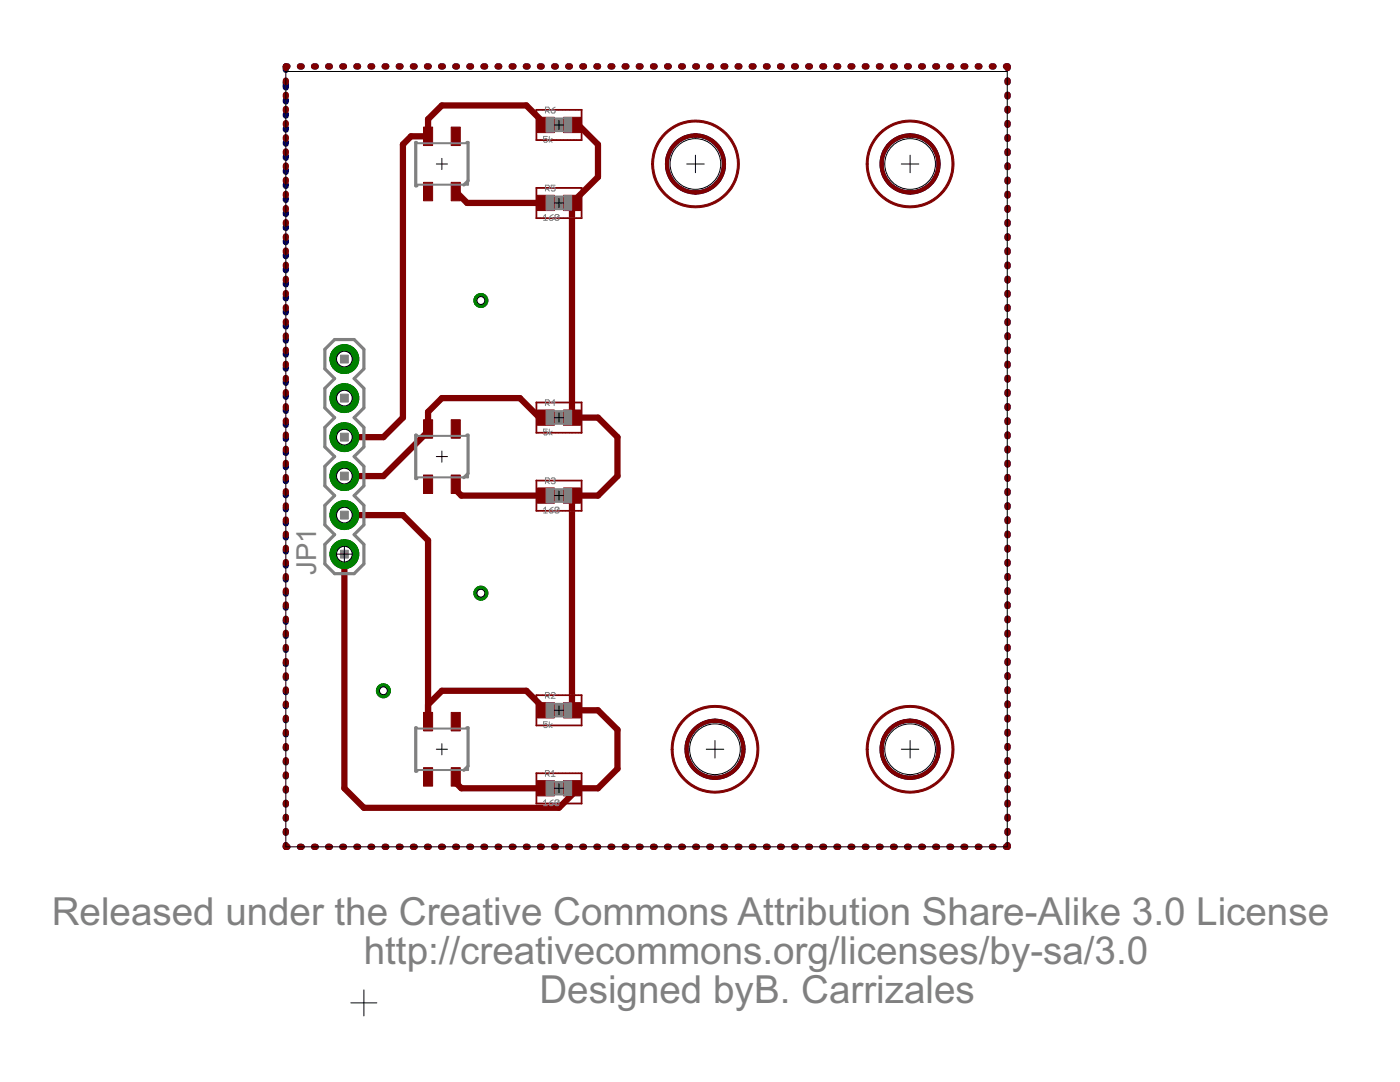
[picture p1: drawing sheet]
<svg xmlns="http://www.w3.org/2000/svg" width="279mm" height="216mm" viewBox="0 0 279 216" stroke-linecap="round" stroke-linejoin="round" font-family="sans-serif">
<defs><g id="words">
<g font-size="8.6" fill="#808080">
<text x="10.3" y="184.5">Released under the Creative Commons Attribution Share-Alike 3.0 License</text>
<text x="72.6" y="192.3">http://creativecommons.org/licenses/by-sa/3.0</text>
<text x="107.7" y="200.1">Designed by:B. Carrizales</text>
</g>
<text font-size="6.1" fill="#808080" x="63.1" y="114.7" transform="rotate(-90 63.1 114.7)">JP1</text>
</g></defs>
<g fill="#000080" stroke="#000080" stroke-width=".2">
<path d="M142.5 143.6a6 6 0 0 1 6.2 5.9 6 6 0 0 1-6.2 5.9l-.1-.1 .1-.4a5.4 5.4 0 0 0 5.6-5.4 5.4 5.4 0 0 0-5.6-5.4l-.1-.2z" fill-rule="evenodd"/>
<path d="M138.6 145.1a5.7 5.7 0 0 1 4.3-1.5l.1 .2-.1 .3a5.4 5.4 0 0 0-5.6 5.4 5.4 5.4 0 0 0 5.6 5.4l.1 .2-.1 .3a6 6 0 0 1-5.8-3.6 6 6 0 0 1 1.5-6.7z" fill-rule="evenodd"/>
<path d="M138.5 26.9l.1-.1a6 6 0 0 1 6.2 5.9 6 6 0 0 1-6.2 6l-.1-.2 .1-.4a5.4 5.4 0 0 0 5.6-5.4 5.4 5.4 0 0 0-5.6-5.4z" fill-rule="evenodd"/>
<path d="M134.7 28.3a5.6 5.6 0 0 1 4.3-1.5l.1 .2-.1 .3a5.4 5.4 0 0 0-5.6 5.4 5.4 5.4 0 0 0 5.6 5.4l.1 .2-.1 .4a6 6 0 0 1-5.8-3.7 6 6 0 0 1 1.5-6.7z" fill-rule="evenodd"/>
<path d="M181.4 143.6a6 6 0 0 1 6.2 5.9 6 6 0 0 1-6.2 5.9l-.1-.1 .1-.4a5.4 5.4 0 0 0 5.6-5.4 5.4 5.4 0 0 0-5.6-5.4l-.1-.2z" fill-rule="evenodd"/>
<path d="M177.5 145.1a5.7 5.7 0 0 1 4.3-1.5l.1 .2-.1 .3a5.4 5.4 0 0 0-5.5 5.4 5.4 5.4 0 0 0 5.5 5.4l.1 .2-.1 .3a6 6 0 0 1-5.7-3.6 6 6 0 0 1 1.4-6.7z" fill-rule="evenodd"/>
<path d="M181.4 26.9v-.1a6 6 0 0 1 6.2 5.9 6 6 0 0 1-6.2 6l-.1-.2 .1-.4a5.4 5.4 0 0 0 5.6-5.4 5.4 5.4 0 0 0-5.6-5.4z" fill-rule="evenodd"/>
<path d="M177.5 28.3a5.6 5.6 0 0 1 4.3-1.5l.1 .2-.1 .3a5.4 5.4 0 0 0-5.5 5.4 5.4 5.4 0 0 0 5.5 5.4l.1 .2-.1 .4a6 6 0 0 1-5.7-3.7 6 6 0 0 1 1.4-6.7z" fill-rule="evenodd"/>
</g>
<g fill="none" stroke="#000080" stroke-width="1.2">
<path d="M57 16.4v1.1M57 19.9v.4M57.4 13.3h-.4v.6M59.9 13.3h.3M62.7 13.3h.3M65.5 13.3h.3M68.3 13.3h.3M71.1 13.3h.4M74 13.3h.3M76.8 13.3h.3M79.6 13.3h.3M82.4 13.3h.3"/>
<path d="M85.2 13.3h.4M88 13.3h.4M90.9 13.3h.3M93.7 13.3h.3M96.5 13.3h.3M99.3 13.3h.3M102.1 13.3h.4M104.9 13.3h.4M107.8 13.3h.3M110.6 13.3h.3M113.4 13.3h.3M116.2 13.3h.3"/>
<path d="M119 13.3h.4M121.9 13.3h.3M124.7 13.3h.3M127.5 13.3h.3M130.3 13.3h.3M133.1 13.3h.4M136 13.3h.3M138.8 13.3h.3M141.6 13.3h.3M144.4 13.3h.3M147.2 13.3h.4M150 13.3h.4"/>
<path d="M152.9 13.3h.3M155.7 13.3h.3M158.5 13.3h.3M161.3 13.3h.3M164.1 13.3h.4M166.9 13.3h.4M169.8 13.3h.3M172.6 13.3h.3M175.4 13.3h.3M178.2 13.3h.3M181 13.3h.4M183.9 13.3h.3"/>
<path d="M186.7 13.3h.3M189.5 13.3h.3M192.3 13.3h.3M195.1 13.3h.4M198 13.3h.3M200.8 13.3h.3v.3M201.1 16.1v.3M201.1 18.9v.3M57 22.8v.3M57 25.6v.3M57 28.4v.3M57 31.2v.3"/>
<path d="M57 34v.3M57 36.8v.3M57 39.6v.3M201.1 21.7v.4M201.1 24.6v.3M201.1 27.4v.3M201.1 30.2v.3M201.1 33v.4M201.1 35.9v.3M201.1 38.7v.3M57 42.4v.3M57 45.2v.3"/>
<path d="M57 48v.3M57 50.8v.3M57 53.6v.3M57 56.4v.3M57 59.2v.3M201.1 41.5v.3M201.1 44.3v.4M201.1 47.2v.3M201.1 50v.3M201.1 52.8v.3M201.1 55.6v.4M201.1 58.5v.3"/>
<path d="M57 62v.4M57 64.8v.4M57 67.6v.4M57 70.5v.3M57 73.3v.3M57 76.1v.3M57 78.9v.3M201.1 61.3v.3M201.1 64.1v.3M201.1 66.9v.4M201.1 69.8v.3M201.1 72.6v.3"/>
<path d="M201.1 75.4v.3M201.1 78.2v.4M57 81.7v.3M57 84.5v.3M57 87.3v.3M57 90.1v.3M57 92.9v.3M57 95.7v.3M57 98.5v.3M201.1 81v.4M201.1 83.9v.3M201.1 86.7v.3"/>
<path d="M201.1 89.5v.4M201.1 92.4v.3M201.1 95.2v.3M201.1 98v.3M57 101.3v.3M57 104.1v.3M57 106.9v.4M57 109.7v.3M57 112.5v.4M57 115.4v.3M57 118.2v.3M201.1 100.8v.4"/>
<path d="M201.1 103.7v.3M201.1 106.5v.3M201.1 109.3v.3M201.1 112.1v.4M201.1 115v.3M201.1 117.8v.3M57 121v.3M57 123.8v.3M57 126.6v.3M57 129.4v.3M57 132.2v.3M57 135v.3"/>
<path d="M57 137.8v.3M201.1 120.6v.3M201.1 123.4v.4M201.1 126.3v.3M201.1 129.1v.3M201.1 131.9v.3M201.1 134.7v.4M201.1 137.6v.3M57 140.6v.3M57 143.4v.3M57 146.2v.3M57 149v.3"/>
<path d="M57 151.8v.3M57 154.6v.3M57 157.4v.4M201.1 140.4v.3M201.1 143.2v.4M201.1 146v.4M201.1 148.9v.3M201.1 151.7v.3M201.1 154.5v.4M201.1 157.3v.4M57 160.2v.3M57 163v.4"/>
<path d="M57 165.9v.3M57 168.7v.3h.4M59.9 169h.3M62.7 169h.3M65.5 169h.3M68.3 169h.3M71.1 169h.4M74 169h.3M76.8 169h.3M79.6 169h.3M82.4 169h.3M85.2 169h.4"/>
<path d="M88 169h.4M90.9 169h.3M93.7 169h.3M96.5 169h.3M99.3 169h.3M102.1 169h.4M104.9 169h.4M107.8 169h.3M110.6 169h.3M113.4 169h.3M116.2 169h.3M119 169h.4"/>
<path d="M121.9 169h.3M124.7 169h.3M127.5 169h.3M130.3 169h.3M133.1 169h.4M136 169h.3M138.8 169h.3M141.6 169h.3M144.4 169h.3M147.2 169h.4M150 169h.4M152.9 169h.3"/>
<path d="M155.7 169h.3M158.5 169h.3M161.3 169h.3M164.1 169h.4M166.9 169h.4M169.8 169h.3M172.6 169h.3M175.4 169h.3M178.2 169h.3M181 169h.4M183.9 169h.3M186.7 169h.3"/>
<path d="M189.5 169h.3M192.3 169h.3M195.1 169h.4M198 169h.3M201.1 168.6v.4h-.3M201.1 160.2v.3M201.1 163v.3M201.1 165.8v.4"/>
</g>
<circle cx="68.7" cy="110.6" r="2.88" fill="#008000" stroke="#008000" stroke-width=".2"/>
<circle cx="68.7" cy="110.6" r="1.57" fill="#fff" stroke="#000" stroke-width=".2"/>
<circle cx="68.7" cy="102.8" r="2.88" fill="#008000" stroke="#008000" stroke-width=".2"/>
<circle cx="68.7" cy="102.8" r="1.57" fill="#fff" stroke="#000" stroke-width=".2"/>
<circle cx="68.7" cy="95" r="2.88" fill="#008000" stroke="#008000" stroke-width=".2"/>
<circle cx="68.7" cy="95" r="1.57" fill="#fff" stroke="#000" stroke-width=".2"/>
<circle cx="68.7" cy="87.2" r="2.88" fill="#008000" stroke="#008000" stroke-width=".2"/>
<circle cx="68.7" cy="87.2" r="1.57" fill="#fff" stroke="#000" stroke-width=".2"/>
<circle cx="68.7" cy="79.4" r="2.88" fill="#008000" stroke="#008000" stroke-width=".2"/>
<circle cx="68.7" cy="79.4" r="1.57" fill="#fff" stroke="#000" stroke-width=".2"/>
<circle cx="68.7" cy="71.6" r="2.88" fill="#008000" stroke="#008000" stroke-width=".2"/>
<circle cx="68.7" cy="71.6" r="1.57" fill="#fff" stroke="#000" stroke-width=".2"/>
<circle cx="96" cy="60" r="1.4" fill="#008000" stroke="#008000" stroke-width=".2"/>
<circle cx="96" cy="60" r=".78" fill="#fff" stroke="#000" stroke-width=".2"/>
<circle cx="96" cy="118.4" r="1.4" fill="#008000" stroke="#008000" stroke-width=".2"/>
<circle cx="96" cy="118.4" r=".78" fill="#fff" stroke="#000" stroke-width=".2"/>
<circle cx="76.5" cy="137.8" r="1.4" fill="#008000" stroke="#008000" stroke-width=".2"/>
<circle cx="76.5" cy="137.8" r=".78" fill="#fff" stroke="#000" stroke-width=".2"/>
<g fill="#800000" stroke="#800000" stroke-width=".2">
<path d="M90 153.2h1.9v3.7h-1.9z"/>
<path d="M90 142.2h1.9v3.6h-1.9z"/>
<path d="M84.5 142.2h1.8v3.6h-1.8z"/>
<path d="M84.5 153.2h1.8v3.7h-1.8z"/>
<path d="M90 94.8h1.9v3.7h-1.9z"/>
<path d="M90 83.8h1.9v3.6h-1.9z"/>
<path d="M84.5 83.8h1.8v3.6h-1.8z"/>
<path d="M84.5 94.8h1.8v3.7h-1.8z"/>
<path d="M90 36.4h1.9v3.7h-1.9z"/>
<path d="M90 25.4h1.9v3.6h-1.9z"/>
<path d="M84.5 25.4h1.8v3.6h-1.8z"/>
<path d="M84.5 36.4h1.8v3.7h-1.8z"/>
<path d="M107.3 155.8h3.3v3h-3.3z"/>
<path d="M112.5 155.8h3.3v3h-3.3z"/>
<path d="M107.3 140.2h3.3v3.1h-3.3z"/>
<path d="M112.5 140.2h3.3v3.1h-3.3z"/>
<path d="M107.3 97.4h3.3v3h-3.3z"/>
<path d="M112.5 97.4h3.3v3h-3.3z"/>
<path d="M107.3 81.8h3.3v3.1h-3.3z"/>
<path d="M112.5 81.8h3.3v3.1h-3.3z"/>
<path d="M107.3 39h3.3v3h-3.3z"/>
<path d="M112.5 39h3.3v3h-3.3z"/>
<path d="M107.3 23.4h3.3v3.1h-3.3z"/>
<path d="M112.5 23.4h3.3v3.1h-3.3z"/>
</g>
<g fill="none" stroke="#800000" stroke-width="1.2">
<path d="M57 16.1v.3M57 18.9v.3M57.4 13.3h-.4v.3M59.9 13.3h.3M62.7 13.3h.3M65.5 13.3h.3M68.3 13.3h.3M71.1 13.3h.4M74 13.3h.3M76.8 13.3h.3M79.6 13.3h.3M82.4 13.3h.3"/>
<path d="M85.2 13.3h.4M88 13.3h.4M90.9 13.3h.3M93.7 13.3h.3M96.5 13.3h.3M99.3 13.3h.3M102.1 13.3h.4M104.9 13.3h.4M107.8 13.3h.3M110.6 13.3h.3M113.4 13.3h.3M116.2 13.3h.3"/>
<path d="M119 13.3h.4M121.9 13.3h.3M124.7 13.3h.3M127.5 13.3h.3M130.3 13.3h.3M133.1 13.3h.4M136 13.3h.3M138.8 13.3h.3M141.6 13.3h.3M144.4 13.3h.3M147.2 13.3h.4M150 13.3h.4"/>
<path d="M152.9 13.3h.3M155.7 13.3h.3M158.5 13.3h.3M161.3 13.3h.3M164.1 13.3h.4M166.9 13.3h.4M169.8 13.3h.3M172.6 13.3h.3M175.4 13.3h.3M178.2 13.3h.3M181 13.3h.4M183.9 13.3h.3"/>
<path d="M186.7 13.3h.3M189.5 13.3h.3M192.3 13.3h.3M195.1 13.3h.4M198 13.3h.3M200.8 13.3h.3v.3M201.1 16.1v.3M201.1 18.9v.3M57 21.7v.4M57 24.6v.3M57 27.4v.3M57 30.2v.3"/>
<path d="M57 33v.4M57 35.9v.3M57 38.7v.3M91 38.2l2.2 2.3h15.7M108.9 24.9l-3.8-3.9h-16.9l-2.8 2.8v3.4h-3.4l-1.6 1.6v54.5l-3.9 3.9h-7.8M114.2 24.9h1.2l3.9 3.9v6.5l-5.1 5.2v42.8h5.1l3.9 3.9v7.8l-3.9 3.9h-5.1v42.8h5.1l3.9 3.9v7.8l-3.9 3.9h-5.1M201.1 21.7v.4M201.1 24.6v.3M201.1 27.4v.3M201.1 30.2v.3M201.1 33v.4M201.1 35.9v.3"/>
<path d="M201.1 38.7v.3M57 41.5v.3M57 44.3v.4M57 47.2v.3M57 50v.3M57 52.8v.3M57 55.6v.4M57 58.5v.3M201.1 41.5v.3M201.1 44.3v.4M201.1 47.2v.3M201.1 50v.3"/>
<path d="M201.1 52.8v.3M201.1 55.6v.4M201.1 58.5v.3M57 61.3v.3M57 64.1v.3M57 66.9v.4M57 69.8v.3M57 72.6v.3M57 75.4v.3M57 78.2v.4M201.1 61.3v.3M201.1 64.1v.3"/>
<path d="M201.1 66.9v.4M201.1 69.8v.3M201.1 72.6v.3M201.1 75.4v.3M201.1 78.2v.4M57 81v.4M57 83.9v.3M57 86.7v.3M57 89.5v.4M57 92.4v.3M57 95.2v.3M57 98v.3"/>
<path d="M91 96.6v1.2l1.1 1.1h16.8M108.9 83.3h-1.2l-3.9-3.9h-15.6l-2.8 2.8v3.9l-8.9 8.9h-7.8M201.1 81v.4M201.1 83.9v.3M201.1 86.7v.3M201.1 89.5v.4M201.1 92.4v.3M201.1 95.2v.3M201.1 98v.3M57 100.8v.4M57 103.7v.3M57 106.5v.3"/>
<path d="M57 109.3v.3M57 112.1v.4M57 115v.3M57 117.8v.3M68.7 102.8h11.7l5 5v36.2M68.7 110.6v46.7l3.9 3.9h38.9l3.9-3.9M201.1 100.8v.4M201.1 103.7v.3M201.1 106.5v.3M201.1 109.3v.3M201.1 112.1v.4M201.1 115v.3"/>
<path d="M201.1 117.8v.3M57 120.6v.3M57 123.4v.4M57 126.3v.3M57 129.1v.3M57 131.9v.3M57 134.7v.4M57 137.6v.3M201.1 120.6v.3M201.1 123.4v.4M201.1 126.3v.3M201.1 129.1v.3"/>
<path d="M201.1 131.9v.3M201.1 134.7v.4M201.1 137.6v.3M57 140.4v.3M57 143.2v.4M57 146v.4M57 148.9v.3M57 151.7v.3M57 154.5v.4M57 157.3v.4M85.4 140.6l2.8-2.8h16.9l3.8 3.9M91 155v1.2l1.1 1.1h16.8"/>
<path d="M201.1 140.4v.3M201.1 143.2v.4M201.1 146v.4M201.1 148.9v.3M201.1 151.7v.3M201.1 154.5v.4M201.1 157.3v.4M57 160.2v.3M57 163v.3M57 165.8v.4M57 168.6v.4h.4M59.9 169h.3"/>
<path d="M62.7 169h.3M65.5 169h.3M68.3 169h.3M71.1 169h.4M74 169h.3M76.8 169h.3M79.6 169h.3M82.4 169h.3M85.2 169h.4M88 169h.4M90.9 169h.3M93.7 169h.3"/>
<path d="M96.5 169h.3M99.3 169h.3M102.1 169h.4M104.9 169h.4M107.8 169h.3M110.6 169h.3M113.4 169h.3M116.2 169h.3M119 169h.4M121.9 169h.3M124.7 169h.3M127.5 169h.3"/>
<path d="M130.3 169h.3M133.1 169h.4M136 169h.3M138.8 169h.3M141.6 169h.3M144.4 169h.3M147.2 169h.4M150 169h.4M152.9 169h.3M155.7 169h.3M158.5 169h.3M161.3 169h.3"/>
<path d="M164.1 169h.4M166.9 169h.4M169.8 169h.3M172.6 169h.3M175.4 169h.3M178.2 169h.3M181 169h.4M183.9 169h.3M186.7 169h.3M189.5 169h.3M192.3 169h.3M195.1 169h.4"/>
<path d="M198 169h.3M201.1 168.6v.4h-.3M201.1 160.2v.3M201.1 163v.3M201.1 165.8v.4"/>
</g>
<circle cx="68.7" cy="110.6" r="2.88" fill="#008000" stroke="#008000" stroke-width=".2"/>
<circle cx="68.7" cy="110.6" r="1.57" fill="#fff" stroke="#000" stroke-width=".2"/>
<circle cx="68.7" cy="102.8" r="2.88" fill="#008000" stroke="#008000" stroke-width=".2"/>
<circle cx="68.7" cy="102.8" r="1.57" fill="#fff" stroke="#000" stroke-width=".2"/>
<circle cx="68.7" cy="95" r="2.88" fill="#008000" stroke="#008000" stroke-width=".2"/>
<circle cx="68.7" cy="95" r="1.57" fill="#fff" stroke="#000" stroke-width=".2"/>
<circle cx="68.7" cy="87.2" r="2.88" fill="#008000" stroke="#008000" stroke-width=".2"/>
<circle cx="68.7" cy="87.2" r="1.57" fill="#fff" stroke="#000" stroke-width=".2"/>
<circle cx="68.7" cy="79.4" r="2.88" fill="#008000" stroke="#008000" stroke-width=".2"/>
<circle cx="68.7" cy="79.4" r="1.57" fill="#fff" stroke="#000" stroke-width=".2"/>
<circle cx="68.7" cy="71.6" r="2.88" fill="#008000" stroke="#008000" stroke-width=".2"/>
<circle cx="68.7" cy="71.6" r="1.57" fill="#fff" stroke="#000" stroke-width=".2"/>
<circle cx="96" cy="60" r="1.4" fill="#008000" stroke="#008000" stroke-width=".2"/>
<circle cx="96" cy="60" r=".78" fill="#fff" stroke="#000" stroke-width=".2"/>
<circle cx="96" cy="118.4" r="1.4" fill="#008000" stroke="#008000" stroke-width=".2"/>
<circle cx="96" cy="118.4" r=".78" fill="#fff" stroke="#000" stroke-width=".2"/>
<circle cx="76.5" cy="137.8" r="1.4" fill="#008000" stroke="#008000" stroke-width=".2"/>
<circle cx="76.5" cy="137.8" r=".78" fill="#fff" stroke="#000" stroke-width=".2"/>
<g fill="#800000" stroke="#800000" stroke-width=".2">
<path d="M142.5 143.6a6 6 0 0 1 6.2 5.9 6 6 0 0 1-6.2 5.9l-.1-.1 .1-.4a5.4 5.4 0 0 0 5.6-5.4 5.4 5.4 0 0 0-5.6-5.4l-.1-.2z" fill-rule="evenodd"/>
<path d="M138.6 145.1a5.7 5.7 0 0 1 4.3-1.5l.1 .2-.1 .3a5.4 5.4 0 0 0-5.6 5.4 5.4 5.4 0 0 0 5.6 5.4l.1 .2-.1 .3a6 6 0 0 1-5.8-3.6 6 6 0 0 1 1.5-6.7z" fill-rule="evenodd"/>
<path d="M138.5 26.9l.1-.1a6 6 0 0 1 6.2 5.9 6 6 0 0 1-6.2 6l-.1-.2 .1-.4a5.4 5.4 0 0 0 5.6-5.4 5.4 5.4 0 0 0-5.6-5.4z" fill-rule="evenodd"/>
<path d="M134.7 28.3a5.6 5.6 0 0 1 4.3-1.5l.1 .2-.1 .3a5.4 5.4 0 0 0-5.6 5.4 5.4 5.4 0 0 0 5.6 5.4l.1 .2-.1 .4a6 6 0 0 1-5.8-3.7 6 6 0 0 1 1.5-6.7z" fill-rule="evenodd"/>
<path d="M181.4 143.6a6 6 0 0 1 6.2 5.9 6 6 0 0 1-6.2 5.9l-.1-.1 .1-.4a5.4 5.4 0 0 0 5.6-5.4 5.4 5.4 0 0 0-5.6-5.4l-.1-.2z" fill-rule="evenodd"/>
<path d="M177.5 145.1a5.7 5.7 0 0 1 4.3-1.5l.1 .2-.1 .3a5.4 5.4 0 0 0-5.5 5.4 5.4 5.4 0 0 0 5.5 5.4l.1 .2-.1 .3a6 6 0 0 1-5.7-3.6 6 6 0 0 1 1.4-6.7z" fill-rule="evenodd"/>
<path d="M181.4 26.9v-.1a6 6 0 0 1 6.2 5.9 6 6 0 0 1-6.2 6l-.1-.2 .1-.4a5.4 5.4 0 0 0 5.6-5.4 5.4 5.4 0 0 0-5.6-5.4z" fill-rule="evenodd"/>
<path d="M177.5 28.3a5.6 5.6 0 0 1 4.3-1.5l.1 .2-.1 .3a5.4 5.4 0 0 0-5.5 5.4 5.4 5.4 0 0 0 5.5 5.4l.1 .2-.1 .4a6 6 0 0 1-5.7-3.7 6 6 0 0 1 1.4-6.7z" fill-rule="evenodd"/>
<path d="M136.5 143.3a8.8 8.8 0 0 1 13.8 1.8 8.8 8.8 0 0 1-5.3 12.9 8.8 8.8 0 0 1-11.1-8.5h.4a8.4 8.4 0 0 1 12.3-7.4 8.4 8.4 0 0 1 .8 14.3 8.4 8.4 0 0 1-13-6.1l-.1-.8h-.4a8.6 8.6 0 0 1 2.6-6.2z" fill-rule="evenodd"/>
<path d="M132.6 26.5a8.8 8.8 0 0 1 13.8 1.8 8.8 8.8 0 0 1-5.3 12.9 8.8 8.8 0 0 1-11.1-8.5h.4a8.4 8.4 0 0 1 12.3-7.4 8.4 8.4 0 0 1 .8 14.3 8.4 8.4 0 0 1-13-6.1l-.1-.8h-.4a8.6 8.6 0 0 1 2.6-6.2z" fill-rule="evenodd"/>
<path d="M175.4 143.3a8.8 8.8 0 0 1 13.8 1.8 8.8 8.8 0 0 1-5.3 12.9 8.8 8.8 0 0 1-11-8.5h.3a8.4 8.4 0 0 1 12.3-7.4 8.4 8.4 0 0 1 .8 14.3 8.4 8.4 0 0 1-13-6.1l-.1-.8h-.3a8.6 8.6 0 0 1 2.5-6.2z" fill-rule="evenodd"/>
<path d="M175.4 26.5a8.8 8.8 0 0 1 13.8 1.8 8.8 8.8 0 0 1-5.3 12.9 8.8 8.8 0 0 1-11-8.5h.3a8.4 8.4 0 0 1 12.3-7.4 8.4 8.4 0 0 1 .8 14.3 8.4 8.4 0 0 1-13-6.1l-.1-.8h-.3a8.6 8.6 0 0 1 2.5-6.2z" fill-rule="evenodd"/>
</g>
<g fill="#800000" stroke="#800000" stroke-width=".2">
<path d="M107 154.3l9.1-.1v.1l-9.1 .1z"/>
<path d="M116 154.3h.1v6.1h-.1z"/>
<path d="M107 160.3h9.1v.1h-9.1z"/>
<path d="M107 154.3h.1v6.1h-.1z"/>
<path d="M107 138.7l9.1-.1v.1l-9.1 .1z"/>
<path d="M116 138.7h.1v6.1h-.1z"/>
<path d="M107 144.7h9.1v.1h-9.1z"/>
<path d="M107 138.7h.1v6.1h-.1z"/>
<path d="M107 95.9l9.1-.1v.1l-9.1 .1z"/>
<path d="M116 95.9h.1v6.1h-.1z"/>
<path d="M107 101.9h9.1v.1h-9.1z"/>
<path d="M107 95.9h.1v6.1h-.1z"/>
<path d="M107 80.3l9.1-.1v.1l-9.1 .1z"/>
<path d="M116 80.3h.1v6.1h-.1z"/>
<path d="M107 86.3h9.1v.1h-9.1z"/>
<path d="M107 80.3h.1v6.1h-.1z"/>
<path d="M107 37.5l9.1-.1v.1l-9.1 .1z"/>
<path d="M116 37.5h.1v6.1h-.1z"/>
<path d="M107 43.5h9.1v.1h-9.1z"/>
<path d="M107 37.5h.1v6.1h-.1z"/>
<path d="M107 21.9l9.1-.1v.1l-9.1 .1z"/>
<path d="M116 21.9h.1v6.1h-.1z"/>
<path d="M107 27.9h9.1v.1h-9.1z"/>
<path d="M107 21.9h.1v6.1h-.1z"/>
</g>
<path d="M83.1 28.4h-.1v8.7h.2M93.2 28.4h.2v7.7l-.8 .8M66.8 67.8h3.9l1.9 1.9v3.9l-1.9 1.9 1.9 2v3.9l-1.9 1.9 1.9 2v3.9l-1.9 1.9 1.9 1.9v3.9l-1.9 2 1.9 1.9v3.9l-1.9 2 1.9 1.9v3.9l-1.9 2h-3.9l-2-2v-3.9l2-1.9-2-2v-3.9l2-1.9-2-2v-3.9l2-1.9-2-1.9v-3.9l2-2-2-1.9v-3.9l2-2-2-1.9v-3.9zM83.1 86.8h-.1v8.7h.2M93.2 86.8h.2v7.7l-.8 .8M83.1 145.2h-.1v8.7h.2M93.2 145.2h.2v7.7l-.8 .8" fill="none" stroke="#808080" stroke-width=".63"/>
<g fill="#808080" stroke="#808080" stroke-width=".2">
<path d="M110.8 156.1h1.4v2.4h-1.4z"/>
<path d="M110.8 140.6h1.4v2.3h-1.4z"/>
<path d="M110.8 97.7h1.4v2.4h-1.4z"/>
<path d="M110.8 82.2h1.4v2.3h-1.4z"/>
<path d="M110.8 39.3h1.4v2.4h-1.4z"/>
<path d="M110.8 23.8h1.4v2.3h-1.4z"/>
<path d="M67.9 70.9h1.6v1.5h-1.6z"/>
<path d="M67.9 78.7h1.6v1.5h-1.6z"/>
<path d="M67.9 86.4h1.6v1.6h-1.6z"/>
<path d="M67.9 94.2h1.6v1.6h-1.6z"/>
<path d="M67.9 102h1.6v1.6h-1.6z"/>
<path d="M67.9 109.8h1.6v1.6h-1.6z"/>
<path d="M109 155.8h1.5v2.9h-1.5z"/>
<path d="M112.6 155.8h1.5v2.9h-1.5z"/>
<path d="M109 140.3h1.5v2.9h-1.5z"/>
<path d="M112.6 140.3h1.5v2.9h-1.5z"/>
<path d="M109 97.4h1.5v3h-1.5z"/>
<path d="M112.6 97.4h1.5v3h-1.5z"/>
<path d="M109 81.9h1.5v2.9h-1.5z"/>
<path d="M112.6 81.9h1.5v2.9h-1.5z"/>
<path d="M109 39h1.5v3h-1.5z"/>
<path d="M112.6 39h1.5v3h-1.5z"/>
<path d="M109 23.5h1.5v2.9h-1.5z"/>
<path d="M112.6 23.5h1.5v2.9h-1.5z"/>
</g>
<path d="M83 28.6h10.4v8.3h-10.4zM83 87h10.4v8.2h-10.4zM83 145.4h10.4v8.2h-10.4z" fill="none" stroke="#808080" stroke-width=".4"/>
<path d="M110.4 39.2h2.2M110.4 23.6h2.2M110.4 26.2h2.2M110.4 41.8h2.2M110.4 97.6h2.2M110.4 82h2.2M110.4 84.6h2.2M110.4 100.2h2.2M110.4 156h2.2M110.4 158.6h2.2M110.4 140.4h2.2M110.4 143h2.2" fill="none" stroke="#808080" stroke-width=".32"/>
<g fill="none" stroke="#808080" stroke-width=".2">
<path d="M108.9 22.2h.6l.1-.2v-.4l-.1-.2h-.6v1.2M108.9 37.7h.6l.1-.2v-.4l-.1-.1h-.6v1.1M109.2 37.7l.4 .4M109.2 22.2l.4 .4M109.2 27.2h-.7v.6l.4-.2 .3 .2v.4l-.1 .2h-.4l-.2-.2M109.6 27.2v1.2M110 22h.6l.2 .4-.2 .2h-.4l-.2-.2zM110.2 27.6l-.6 .4 .6 .4M110.8 37h-.8v.5l.4-.2 .4 .2v.4l-.2 .2h-.4l-.2-.2M110.8 21.4l-.8 .6M108.5 43.2l.4-.4v1.2M108.5 44h.7"/>
<path d="M109.6 43.4h.6l.2 .4-.2 .2h-.4l-.2-.2zM110.4 42.8l-.8 .6M111.5 43l-.1-.2h-.4l-.2 .2v.8M111.5 43v.8l-.1 .2h-.4l-.2-.2M111.5 43l-.7 .8M108.9 80.6h.6l.1-.2v-.4l-.1-.2h-.6v1.1M108.9 96.1h.6l.1-.2v-.4l-.1-.1h-.6v1.1M109.2 96.1l.4 .4M109.2 80.6l.4 .3M109.2 85.6h-.7v.6l.4-.2 .3 .2v.4l-.1 .2h-.4l-.2-.2M109.6 85.6v1.2M110 95.5l.2-.1h.4l.2 .1-.2 .4"/>
<path d="M110.2 86l-.6 .4 .6 .4M110.4 95.9h.2M110.6 95.9l.2 .2-.2 .4h-.4l-.2-.2M110.8 80.4h-.8l.6-.6v1.1M108.5 101.6l.4-.4v1.2M108.5 102.4h.7M109.6 101.8h.6l.2 .4-.2 .2h-.4l-.2-.2zM110.4 101.2l-.8 .6M111.5 101.4l-.1-.2h-.4l-.2 .2v.8M111.5 101.4v.8l-.1 .2h-.4l-.2-.2M111.5 101.4l-.7 .8M108.9 139h.6l.1-.2v-.4l-.1-.2h-.6v1.1"/>
<path d="M109.2 139l.4 .3M110 138.4l.2-.2h.4l.2 .2v.2l-.8 .7h.8M108.5 160l.4-.4v1.2M108.9 154.5h.6l.1-.2v-.4l-.1-.1h-.6v1.1M109.2 154.5l.4 .4M109.2 144h-.7v.6l.4-.2 .3 .2v.4l-.1 .2h-.4l-.2-.2M109.6 144v1.2M110 154.1l.4-.3v1.1M110 154.9h.8M110.2 144.4l-.6 .4 .6 .4M110.4 159.6l-.8 .6M111.5 159.8l-.1-.2h-.4l-.2 .2v.8"/>
<path d="M111.5 159.8v.8l-.1 .2h-.4l-.2-.2M111.5 159.8l-.7 .8M108.5 160.8h.7M109.6 160.2h.6l.2 .4-.2 .2h-.4l-.2-.2z"/>
</g>
<g fill="none" stroke="#000" stroke-width=".2">
<path d="M57 14.3h144v154.7h-144zM87.1 32.7h2.2M88.2 31.6v2.2M110.6 24.9h1.9M111.5 24v1.8M111.5 39.6v1.8M137.1 32.7h3.4M138.8 31v3.5M179.9 32.7h3.5M181.6 31v3.5M110.6 40.5h1.9M87.1 91.1h2.2"/>
<path d="M88.2 90v2.2M110.6 98.9h1.9M110.6 83.3h1.9M111.5 82.4v1.8M111.5 98v1.8M67.2 110.6h3M68.7 109.1v3M87.1 149.5h2.2M88.2 148.4v2.2M110.6 157.3h1.9M110.6 141.7h1.9M111.5 140.8v1.8"/>
<path d="M111.5 156.4v1.8M140.9 149.5h3.5M142.7 147.8v3.5M179.9 149.5h3.5M181.6 147.8v3.5M72.6 197.5v5.2M70 200.1h5.2"/>
<circle cx="138.8" cy="32.7" r="5.1"/>
<circle cx="181.6" cy="32.7" r="5.1"/>
<circle cx="142.7" cy="149.5" r="5.1"/>
<circle cx="181.6" cy="149.5" r="5.1"/>
</g>
<use href="#words"/>
</svg>
